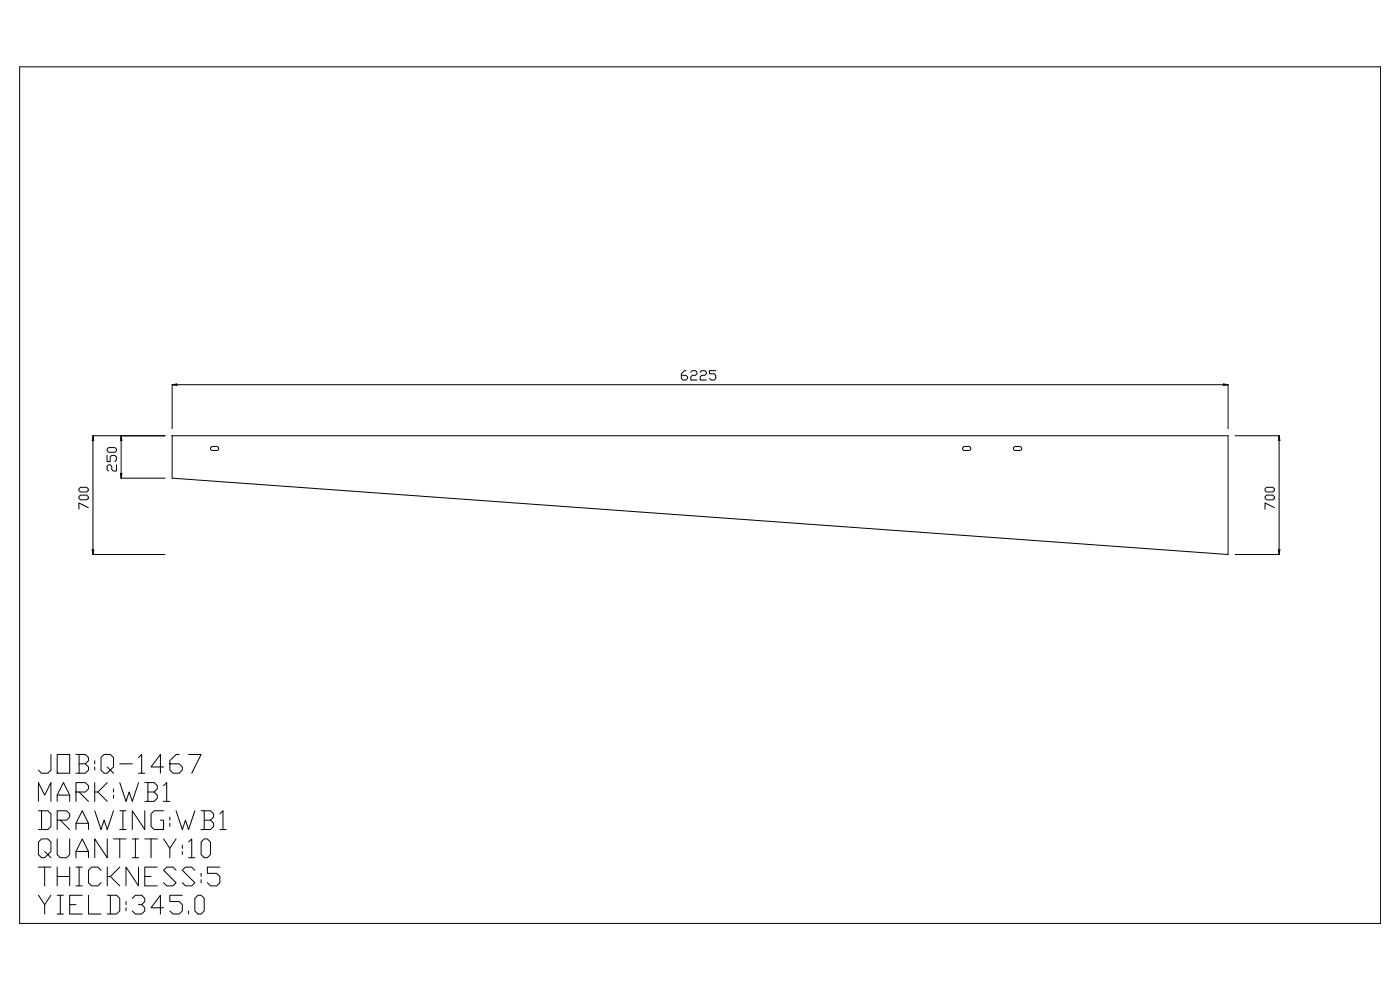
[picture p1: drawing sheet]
<svg xmlns="http://www.w3.org/2000/svg" width="420mm" height="297mm" viewBox="0 0 420 297" stroke-linecap="round" stroke-linejoin="round" font-family="sans-serif">
<g fill="none" stroke="#000" stroke-width=".3">
<path d="M5.9 20h408.1v256.9h-408.1zM51.6 115.4v13.2M51.6 115.4h316.7M51.6 115.4l1.4-.3v.5zM205.7 111.1h-.4l-1 1v1.4l.5 .5h.9l.5-.5v-.5l-.5-.5h-1.4M207.1 111.6l.5-.5h1l.4 .5v.5l-.4 .4h-1l-.5 .5v1h1.9M210 111.6l.4-.5h1l.4 .5v.5l-.4 .4h-1l-.4 .5v1h1.8M214.7 111.1h-1.9v1h1.4l.5 .4v1l-.5 .5h-1l-.4-.5M366.9 115.1l1.4 .3-1.4 .2zM368.3 115.4v13.2M27.9 130.7h21.6M27.9 130.7v35.6"/>
<path d="M27.9 130.7l.2 1.4h-.5zM32.1 136.6v1.8h.9v-1.4l.5-.4h1l.4 .4v1l-.4 .4M32.1 134.7l.5-.5h1.9l.4 .5v.4l-.4 .5h-1.9l-.5-.5zM34.9 139.4v1.8h-.9l-.5-.4v-1l-.5-.4h-.4l-.5 .4v1l.5 .4M36.3 130.7l.3 1.4h-.5zM36.3 130.7v12.7M51.6 130.7h316.7v35.6l-316.7-22.9zM51.6 130.7h.1M63.3 134l1.7-.1 .4 .1 .2 .5-.2 .4-.4 .2h-1.3l-.4-.2-.2-.4zM288.8 134l1.8-.1 .4 .1 .2 .5-.2 .4-.4 .2h-1.4l-.4-.2-.2-.4zM304.1 134l1.7-.1 .5 .1 .1 .5-.1 .4-.5 .2h-1.3l-.4-.2-.2-.4zM370.4 130.7h13.2"/>
<path d="M383.6 130.7l.2 1.4h-.4zM383.6 130.7v35.6M23.7 148.9l.4-.4h1.9l.5 .4v.5l-.5 .5h-1.9l-.4-.5zM24.1 146.1h1.9l.5 .5v.5l-.5 .4h-1.9l-.4-.4v-.5zM26.5 152.2l-2.8-1.4v1.9M36.1 142h.5l-.3 1.4zM36.3 143.4h13.2M379.4 146.6l.4-.5h1.9l.5 .5v.5l-.5 .4h-1.9l-.4-.4zM379.8 148.5h1.9l.5 .4v.5l-.5 .5h-1.9l-.4-.5v-.5zM382.2 152.2l-2.8-1.4v1.9M27.6 164.9h.5l-.2 1.4zM27.9 166.3h21.6"/>
<path d="M370.4 166.3h13.2M383.4 164.9h.4l-.2 1.4zM15.3 226.2v4.7l-1 1h-1.8l-1-1M17.1 226.2h3.8v5.7h-3.8zM17.1 238.4h3.8M22.8 237.5h2.8l.9-1v-.9l-.9-.9h-2.8v5.6M22.8 226.2h2.8l.9 1v.9l-.9 .9M23.7 229h1.9l.9 1v.9l-.9 1h-2.8M23.7 226.2v5.7M23.7 237.5l2.8 2.8M28.4 228.1v.9M28.4 230v.9"/>
<path d="M28.4 234.7v5.6M29.3 237.5l2.9 2.8M32.2 234.7l-2.9 2.8h-.9M32.2 230l.9 .9-.9 1h-1l-.9-1v-3.7l.9-1h1.9l.9 1v2.8l-.9 .9 .9 1M34 236.5v1M34 238.4v1M35.9 234.7l1.9 5.6 .9-2.8 1 2.8 1.8-5.6M35.9 229h3.8M41.5 227.2l1-1v5.7M41.5 231.9h1.9M43.4 234.7h2.8l1 .9v.9l-1 1M44.4 237.5h1.8l1 .9v1l-1 .9h-2.8"/>
<path d="M44.4 234.7v5.6M49.1 235.6l.9-.9v5.6M49.1 230h-3.8l2.8-3.8v5.7M53.7 226.2h-.9l-1.9 1.9v2.8l1 1h1.8l1-1v-.9l-1-1h-2.8M56.6 226.2h3.7l-2.8 5.7M11.5 243.1h2.8l1 1v3.7l-1 .9h-2.8M11.5 240.3v-5.6l1.9 3.7 1.9-3.7v5.6M12.5 243.1v5.6M13.4 255.3l.9 1-.9 .9h-.9l-1-.9v-3.8l1-.9h1.8l1 .9v2.8l-1 1 1 .9M17.1 251.6v4.7l1 .9h1.9l.9-.9v-4.7M17.1 245.9h2.9l.9-.9v-.9l-.9-1h-2.9v5.6M17.1 240.3v-1.9l1.9-3.7 1.9 3.7v1.9"/>
<path d="M18.1 245.9l2.8 2.8M22.8 257.2v-1.9l1.9-3.7 1.8 3.7v1.9M22.8 248.7v-1.8l1.9-3.8 1.8 3.8v1.8M22.8 255.3h3.7M22.8 246.9h3.7M28.4 243.1l1.9 5.6 .9-2.8 1 2.8 1.8-5.6M32.2 251.6v5.6l-3.8-5.6v5.6M34 251.6h3.8M35.9 251.6v5.6M35.9 243.1h1.9M35.9 248.7h1.9M36.9 243.1v5.6"/>
<path d="M39.7 251.6h1.8M39.7 257.2h1.8M40.6 251.6v5.6M43.4 243.1v5.6l-3.7-5.6v5.6M43.4 251.6h3.8M45.3 251.6v5.6M49.1 251.6l1.8 2.8v2.8M49.1 243.1h-2.9l-.9 1v3.7l.9 .9h2.9v-2.8h-1M49.1 240.3h1.8M50.9 245v.9M50.9 246.9v.9M52.8 243.1l1.9 5.6 .9-2.8 1 2.8 1.8-5.6"/>
<path d="M52.8 251.6l-1.9 2.8M54.7 253.4v1M54.7 255.3v1M56.6 252.5l.9-.9v5.6M56.6 257.2h1.8M60.3 252.5l.9-.9h1l.9 .9v3.8l-.9 .9h-1l-.9-.9zM60.3 243.1h2.8l1 1v.9l-1 .9M61.2 245.9h1.9l1 1v.9l-1 .9h-2.8M61.2 243.1v5.6M65.9 244.1l1-1v5.6M65.9 248.7h1.9M11.5 268.4l1.9 2.9v2.8"/>
<path d="M11.5 260h3.8M13.4 260v5.6M15.3 268.4l-1.9 2.9M17.1 268.4h1.9M17.1 274.1h1.9M17.1 260v5.6M17.1 262.8h3.8M18.1 268.4v5.7M20.9 271.3h1.9M20.9 260v5.6M22.8 260h1.9M22.8 265.6h1.9"/>
<path d="M23.7 260v5.6M24.7 268.4h-3.8v5.7h3.8M26.5 268.4v5.7h3.8M30.3 260.9l-1-.9h-1.8l-1 .9v3.8l1 .9h1.8l1-.9M32.2 268.4h2.8l.9 1v3.7l-.9 1h-2.8M32.2 260v5.6M33.1 268.4v5.7M33.1 262.8l2.8 2.8M35.9 260l-2.8 2.8h-.9M37.8 270.3v1M37.8 272.2v.9M39.7 269.4l.9-1h1.9l.9 1v.9l-.9 1h-1"/>
<path d="M41.5 260v5.6l-3.7-5.6v5.6M42.5 271.3l.9 .9v.9l-.9 1h-1.9l-.9-1M43.4 262.8h1.9M47.2 260h-3.8v5.6h3.8M49.1 272.2h-3.8l2.8-3.8v5.7M52.8 260.9l-.9-.9h-1.9l-.9 .9 3.7 3.8-.9 .9h-1.9l-.9-.9M54.7 268.4h-3.8v1.9h2.8l1 1v1.8l-1 1h-1.8l-1-1M56.6 273.1v1M58.4 269.4l1-1h.9l.9 1v3.7l-.9 1h-.9l-1-1zM58.4 260.9l-.9-.9h-1.9l-.9 .9 3.7 3.8-.9 .9h-1.9l-.9-.9M60.3 261.9v.9M60.3 263.8v.9"/>
<path d="M65.9 260h-3.7v1.9h2.8l.9 .9v1.9l-.9 .9h-1.9l-.9-.9"/>
</g>
</svg>
